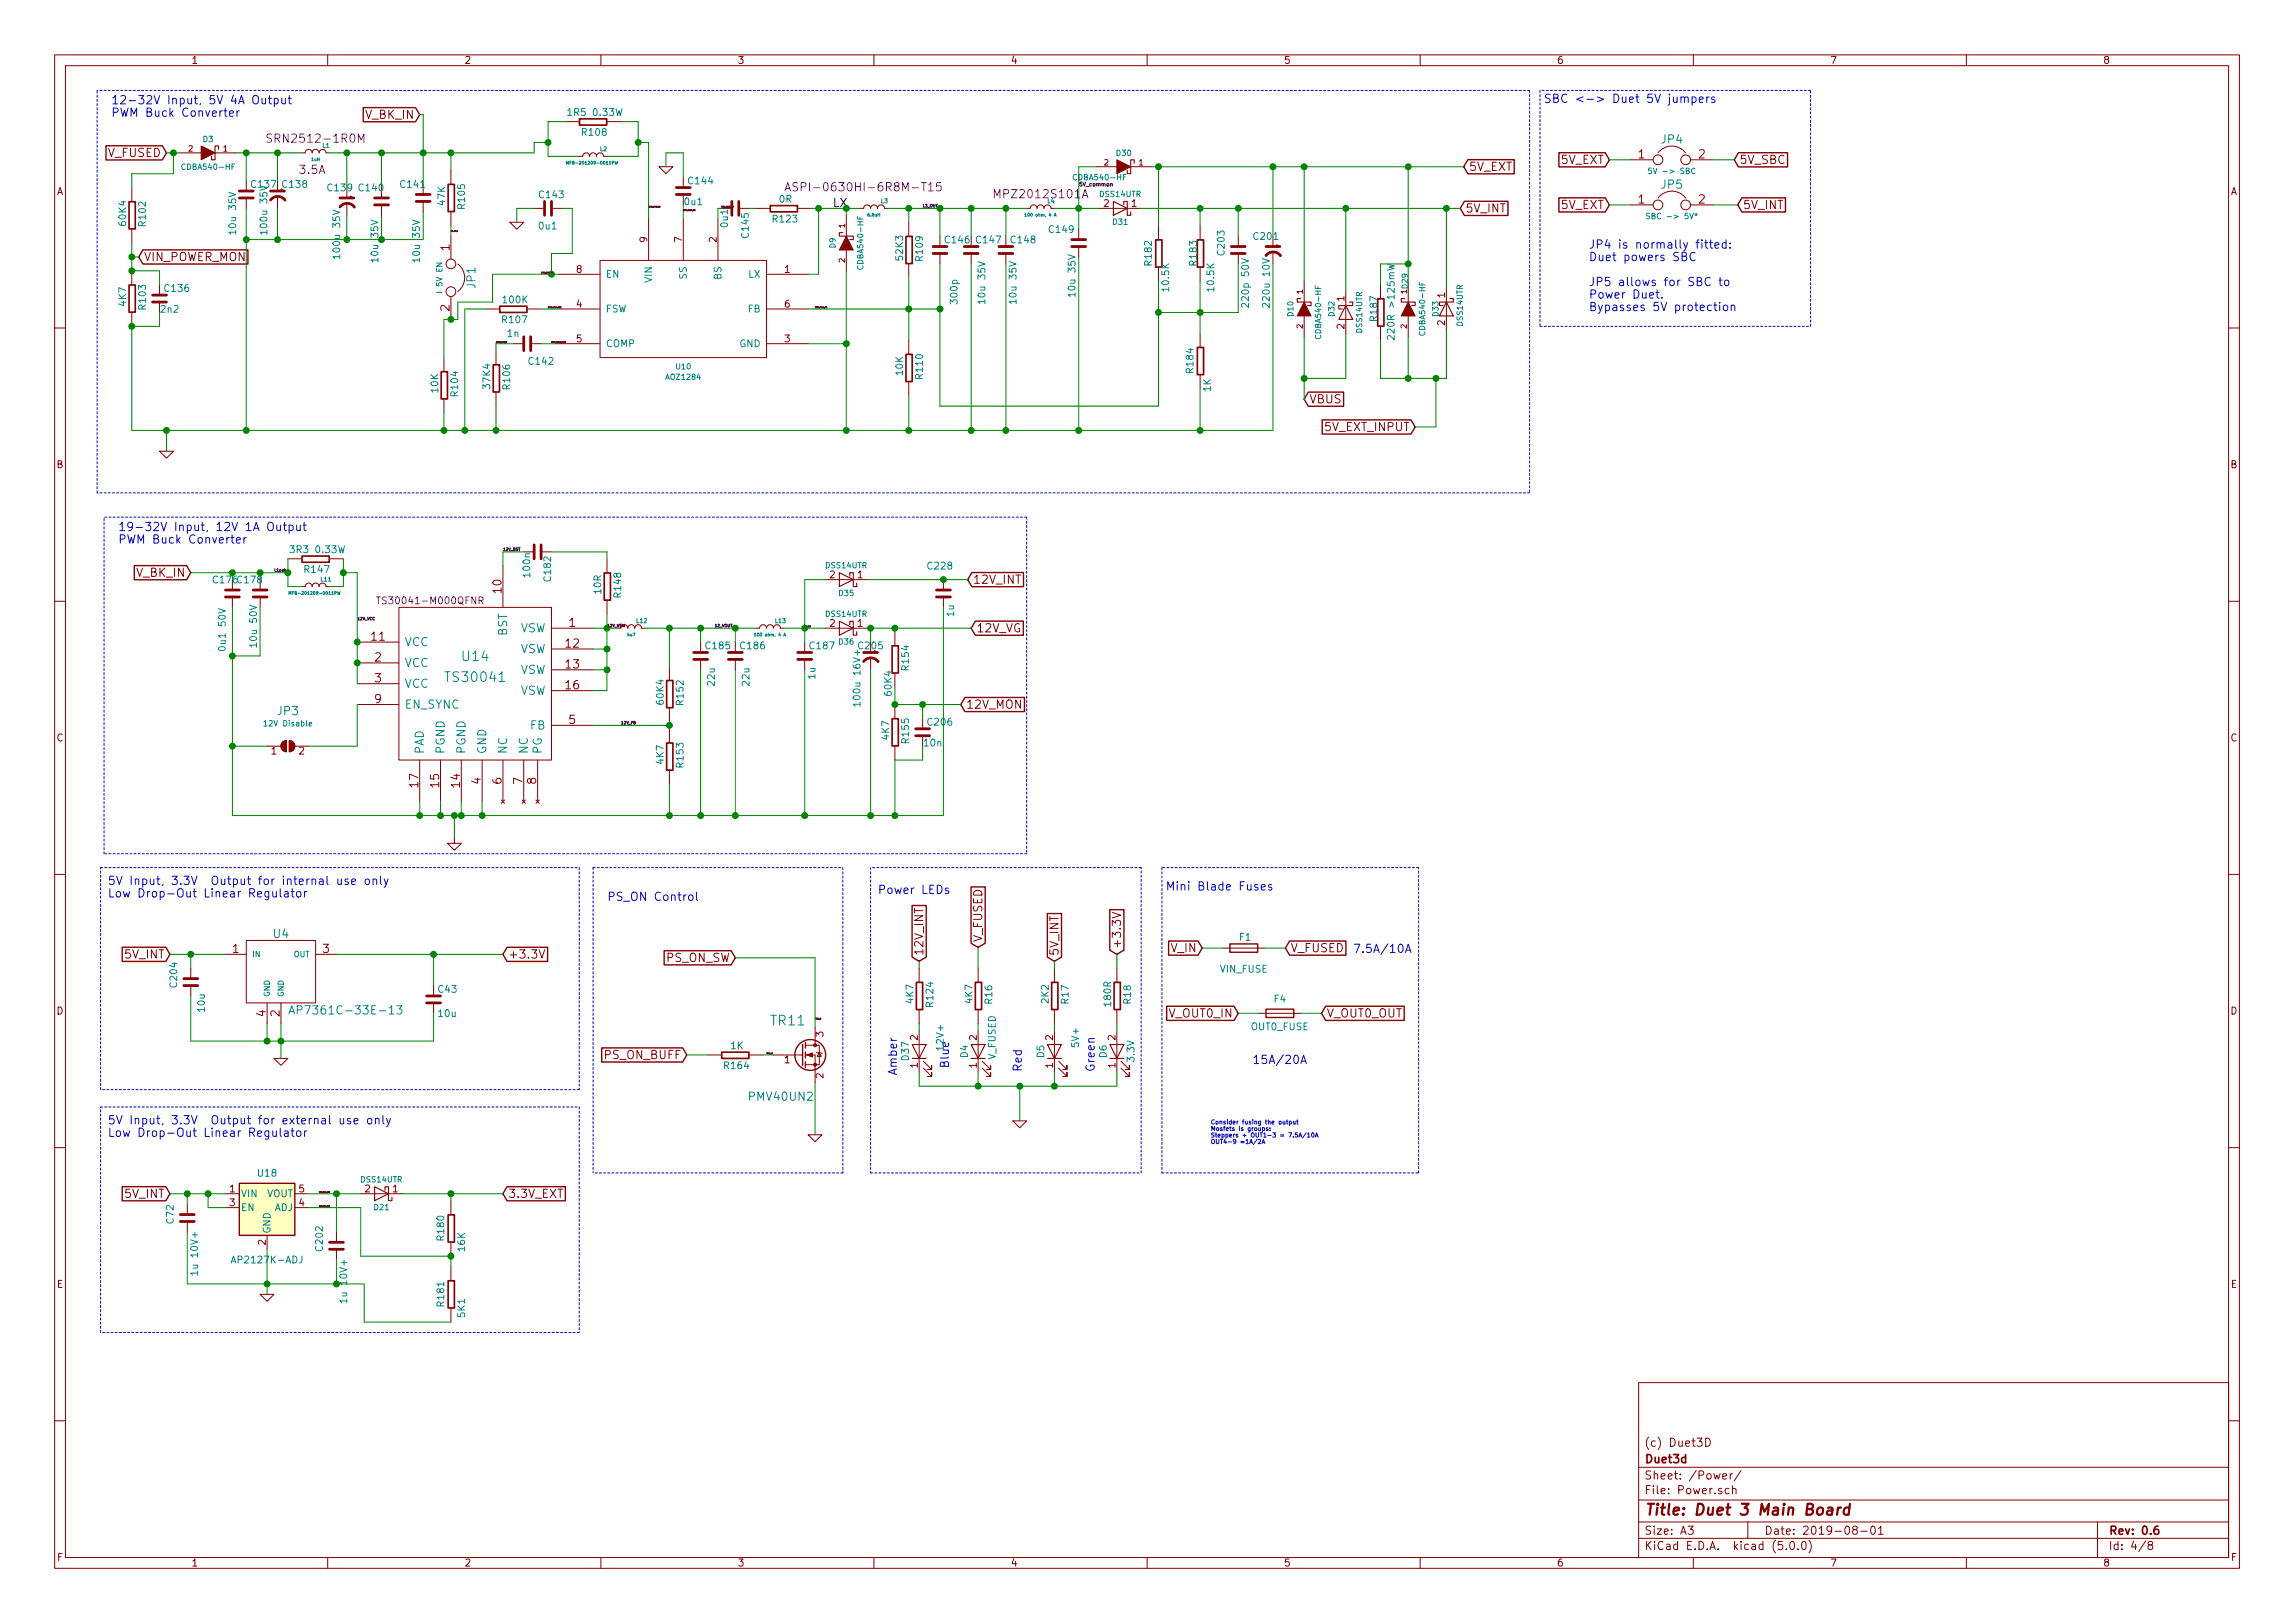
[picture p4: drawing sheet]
<svg xmlns="http://www.w3.org/2000/svg" width="420mm" height="297mm" viewBox="0 0 420 297" stroke-linecap="round" stroke-linejoin="round" font-family="sans-serif">
<defs><g id="words">
<text font-size="2.8" fill="#840000" x="301" y="277.3">Title: Duet 3 Main Board</text>
<g font-size="2.5" fill="#008484">
<text x="82" y="124.8">TS30041</text>
<text x="84.7" y="121">U14</text>
<text x="141.2" y="187.7">TR11</text>
</g>
<g font-size="2.1" fill="#0000c2">
<text x="20.3" y="19.1">12-32V Input, 5V 4A Output</text>
<text x="20.3" y="21.4">PWM Buck Converter</text>
<text x="282.6" y="18.8">SBC &lt;-&gt; Duet 5V jumpers</text>
<text x="290.8" y="45.5">JP4 is normally fitted:</text>
<text x="290.8" y="47.8">Duet powers SBC</text>
<text x="290.8" y="52.4">JP5 allows for SBC to</text>
<text x="290.8" y="54.6">Power Duet.</text>
<text x="290.8" y="56.9">Bypasses 5V protection</text>
<text x="21.6" y="97.2">19-32V Input, 12V 1A Output</text>
<text x="21.6" y="99.5">PWM Buck Converter</text>
<text x="19.7" y="162">5V Input, 3.3V Output for internal use only</text>
<text x="19.7" y="164.2">Low Drop-Out Linear Regulator</text>
<text x="111.1" y="164.9">PS_ON Control</text>
<text x="160.7" y="163.6">Power LEDs</text>
<text x="213.4" y="163">Mini Blade Fuses</text>
<text x="247.6" y="174.4">7.5A/10A</text>
<text x="164.2" y="196.9" transform="rotate(-90 164.2 196.9)">Amber</text>
<text x="173.7" y="195.6" transform="rotate(-90 173.7 195.6)">Blue</text>
<text x="187.1" y="196.3" transform="rotate(-90 187.1 196.3)">Red</text>
<text x="200.4" y="196.3" transform="rotate(-90 200.4 196.3)">Green</text>
<text x="229.2" y="194.7">15A/20A</text>
<text x="19.7" y="205.8">5V Input, 3.3V Output for external use only</text>
<text x="19.7" y="208.1">Low Drop-Out Linear Regulator</text>
</g>
<g font-size="2.1" fill="#840000">
<text x="67" y="21.8">V_BK_IN</text>
<text x="19.8" y="28.7">V_FUSED</text>
<text x="299.9" y="29">1</text>
<text x="311" y="29">2</text>
<text x="268.9" y="31.3">5V_EXT</text>
<text x="285.8" y="30">5V_EXT</text>
<text x="318.4" y="30">5V_SBC</text>
<text x="268.2" y="38.9">5V_INT</text>
<text x="285.8" y="38.3">5V_EXT</text>
<text x="299.9" y="37.2">1</text>
<text x="311" y="37.2">2</text>
<text x="319" y="38.3">5V_INT</text>
<text x="26.3" y="47.8">VIN_POWER_MON</text>
<text x="82.3" y="45.9" transform="rotate(-90 82.3 45.9)">1</text>
<text x="82.3" y="56.9" transform="rotate(-90 82.3 56.9)">2</text>
<text x="239.7" y="73.8">VBUS</text>
<text x="242.7" y="78.9">5V_EXT_INPUT</text>
<text x="25" y="105.6">V_BK_IN</text>
<text x="178.1" y="106.8">12V_INT</text>
<text x="91.8" y="108.5" transform="rotate(-90 91.8 108.5)">10</text>
<text x="68" y="117.3">11</text>
<text x="103.6" y="118.5">12</text>
<text x="104.2" y="114.7">1</text>
<text x="178.7" y="115.7">12V_VG</text>
<text x="68.6" y="121.1">2</text>
<text x="68.6" y="124.9">3</text>
<text x="103.6" y="122.3">13</text>
<text x="68.6" y="128.7">9</text>
<text x="103.6" y="126.1">16</text>
<text x="176.8" y="129.7">12V_MON</text>
<text x="104.2" y="132.5">5</text>
<text x="88" y="143.5" transform="rotate(-90 88 143.5)">4</text>
<text x="91.8" y="143.5" transform="rotate(-90 91.8 143.5)">6</text>
<text x="95.6" y="143.5" transform="rotate(-90 95.6 143.5)">7</text>
<text x="98.2" y="143.5" transform="rotate(-90 98.2 143.5)">8</text>
<text x="76.6" y="144.1" transform="rotate(-90 76.6 144.1)">17</text>
<text x="80.4" y="144.1" transform="rotate(-90 80.4 144.1)">15</text>
<text x="84.2" y="144.1" transform="rotate(-90 84.2 144.1)">14</text>
<text x="179.8" y="172.5" transform="rotate(-90 179.8 172.5)">V_FUSED</text>
<text x="205.2" y="173.7" transform="rotate(-90 205.2 173.7)">+3.3V</text>
<text x="23" y="175.4">5V_INT</text>
<text x="42.6" y="174.4">1</text>
<text x="59.1" y="174.4">3</text>
<text x="93" y="175.4">+3.3V</text>
<text x="121.9" y="176.1">PS_ON_SW</text>
<text x="169" y="175" transform="rotate(-90 169 175)">12V_INT</text>
<text x="193.8" y="175" transform="rotate(-90 193.8 175)">5V_INT</text>
<text x="214.5" y="174.3">V_IN</text>
<text x="236.2" y="174.3">V_FUSED</text>
<text x="48.6" y="186" transform="rotate(-90 48.6 186)">4</text>
<text x="51.2" y="186" transform="rotate(-90 51.2 186)">2</text>
<text x="214.2" y="186.2">V_OUT0_IN</text>
<text x="242.8" y="186.2">V_OUT0_OUT</text>
<text x="110.8" y="193.8">PS_ON_BUFF</text>
<text x="23" y="219.2">5V_INT</text>
<text x="93" y="219.2">3.3V_EXT</text>
<text x="301" y="267.8">Duet3d</text>
<text x="301" y="264.8">(c) Duet3D</text>
<text x="301" y="273.5">File: Power.sch</text>
<text x="301" y="270.8">Sheet: /Power/</text>
<text x="301" y="280.9">Size: A3</text>
<text x="323" y="280.9">Date: 2019-08-01</text>
<text x="386" y="280.9">Rev: 0.6</text>
<text x="301" y="283.7">KiCad E.D.A. kicad (5.0.0)</text>
<text x="386" y="283.7">Id: 4/8</text>
</g>
<g font-size="2.1" fill="#840084">
<text x="50" y="26.1">SRN2512-1R0M</text>
<text x="54.9" y="31.8">3.5A</text>
<text x="146.5" y="35">ASPI-0630HI-6R8M-T15</text>
<text x="182.7" y="36.3">MPZ2012S101A</text>
</g>
<g font-size="2.1" fill="#008484">
<text x="304.2" y="26.3">JP4</text>
<text x="304.2" y="34.5">JP5</text>
<text x="87" y="52.7" transform="rotate(-90 87 52.7)">JP1</text>
<text x="74" y="118.3">VCC</text>
<text x="92.8" y="116.4" transform="rotate(-90 92.8 116.4)">BST</text>
<text x="95.1" y="115.7">VSW</text>
<text x="95.1" y="119.5">VSW</text>
<text x="74" y="122.1">VCC</text>
<text x="74" y="125.9">VCC</text>
<text x="95.1" y="123.4">VSW</text>
<text x="50.8" y="130.9">JP3</text>
<text x="74" y="129.7">EN_SYNC</text>
<text x="95.1" y="127.2">VSW</text>
<text x="97.1" y="133.5">FB</text>
<text x="77.6" y="138.1" transform="rotate(-90 77.6 138.1)">PAD</text>
<text x="81.4" y="138.1" transform="rotate(-90 81.4 138.1)">PGND</text>
<text x="85.2" y="138.1" transform="rotate(-90 85.2 138.1)">PGND</text>
<text x="89" y="138.1" transform="rotate(-90 89 138.1)">GND</text>
<text x="92.8" y="138.1" transform="rotate(-90 92.8 138.1)">NC</text>
<text x="96.6" y="138.1" transform="rotate(-90 96.6 138.1)">NC</text>
<text x="99.2" y="138.1" transform="rotate(-90 99.2 138.1)">PG</text>
<text x="50.1" y="171.7">U4</text>
<text x="55" y="185.7">AP7361C-33E-13</text>
<text x="137.4" y="201.5">PMV40UN2</text>
</g>
<text font-size="2.1" x="152.4" y="37.9">LX</text>
<g font-size="1.8" fill="#840000">
<text x="35" y="11.7">1</text>
<text x="85" y="11.7">2</text>
<text x="135" y="11.7">3</text>
<text x="185" y="11.7">4</text>
<text x="235" y="11.7">5</text>
<text x="285" y="11.7">6</text>
<text x="335" y="11.7">7</text>
<text x="385" y="11.7">8</text>
<text x="10.4" y="35.7">A</text>
<text x="408.4" y="35.7">A</text>
<text x="202.1" y="37.9">2</text>
<text x="207.2" y="37.9">1</text>
<text x="118.5" y="44.3" transform="rotate(-90 118.5 44.3)">9</text>
<text x="124.8" y="44.3" transform="rotate(-90 124.8 44.3)">7</text>
<text x="131.2" y="44.3" transform="rotate(-90 131.2 44.3)">2</text>
<text x="105.6" y="49.9">8</text>
<text x="143.7" y="49.9">1</text>
<text x="105.6" y="56.3">4</text>
<text x="143.7" y="56.3">6</text>
<text x="246.1" y="55.1" transform="rotate(-90 246.1 55.1)">1</text>
<text x="264.5" y="59.6" transform="rotate(-90 264.5 59.6)">2</text>
<text x="264.5" y="54.5" transform="rotate(-90 264.5 54.5)">1</text>
<text x="105.6" y="62.6">5</text>
<text x="143.7" y="62.6">3</text>
<text x="246.1" y="60.2" transform="rotate(-90 246.1 60.2)">2</text>
<text x="10.4" y="85.7">B</text>
<text x="408.4" y="85.7">B</text>
<text x="151.9" y="105.8">2</text>
<text x="157" y="105.8">1</text>
<text x="151.9" y="114.7">2</text>
<text x="157" y="114.7">1</text>
<text x="10.4" y="135.7">C</text>
<text x="408.4" y="135.7">C</text>
<text x="49.7" y="138.1">1</text>
<text x="54.8" y="138.1">2</text>
<text x="10.4" y="185.7">D</text>
<text x="408.4" y="185.7">D</text>
<text x="150.7" y="189.7" transform="rotate(-90 150.7 189.7)">3</text>
<text x="168" y="190.4" transform="rotate(-90 168 190.4)">2</text>
<text x="178.8" y="190.4" transform="rotate(-90 178.8 190.4)">2</text>
<text x="192.8" y="190.4" transform="rotate(-90 192.8 190.4)">2</text>
<text x="204.2" y="190.4" transform="rotate(-90 204.2 190.4)">2</text>
<text x="143.7" y="194.6">1</text>
<text x="150.7" y="197.4" transform="rotate(-90 150.7 197.4)">2</text>
<text x="168" y="195.5" transform="rotate(-90 168 195.5)">1</text>
<text x="178.8" y="195.5" transform="rotate(-90 178.8 195.5)">1</text>
<text x="192.8" y="195.5" transform="rotate(-90 192.8 195.5)">1</text>
<text x="204.2" y="195.5" transform="rotate(-90 204.2 195.5)">1</text>
<text x="42.1" y="218.2">1</text>
<text x="42.1" y="220.8">3</text>
<text x="54.8" y="220.8">4</text>
<text x="54.8" y="218.2">5</text>
<text x="66.8" y="218.2">2</text>
<text x="71.9" y="218.2">1</text>
<text x="48.6" y="227.8" transform="rotate(-90 48.6 227.8)">2</text>
<text x="10.4" y="235.7">E</text>
<text x="408.4" y="235.7">E</text>
<text x="10.5" y="285.7">F</text>
<text x="35" y="286.7">1</text>
<text x="85" y="286.7">2</text>
<text x="135" y="286.7">3</text>
<text x="185" y="286.7">4</text>
<text x="235" y="286.7">5</text>
<text x="285" y="286.7">6</text>
<text x="335" y="286.7">7</text>
<text x="385" y="286.7">8</text>
<text x="408.5" y="285.7">F</text>
</g>
<g font-size="1.8" fill="#008484">
<text x="104.5" y="21.2">1R5 0.33W</text>
<text x="106.7" y="24.9">R108</text>
<text x="46.1" y="34.4">C137</text>
<text x="51.8" y="34.4">C138</text>
<text x="60.1" y="35">C139</text>
<text x="65.8" y="35">C140</text>
<text x="73.4" y="34.4">C141</text>
<text x="126.1" y="33.7">C144</text>
<text x="23.1" y="41.2" transform="rotate(-90 23.1 41.2)">60K4</text>
<text x="26.7" y="41.3" transform="rotate(-90 26.7 41.3)">R102</text>
<text x="81.5" y="37.5" transform="rotate(-90 81.5 37.5)">47K</text>
<text x="85.1" y="38.1" transform="rotate(-90 85.1 38.1)">R105</text>
<text x="98.8" y="42">0u1</text>
<text x="98.8" y="36.3">C143</text>
<text x="125.4" y="37.6">0u1</text>
<text x="133.3" y="41.5" transform="rotate(-90 133.3 41.5)">0u1</text>
<text x="141.6" y="40.7">R123</text>
<text x="142.7" y="37.1">0R</text>
<text x="43.2" y="42.4" transform="rotate(-90 43.2 42.4)">10u 35V</text>
<text x="48.9" y="42.4" transform="rotate(-90 48.9 42.4)">100u 35V</text>
<text x="62.3" y="46.8" transform="rotate(-90 62.3 46.8)">100u 35V</text>
<text x="69.3" y="47.5" transform="rotate(-90 69.3 47.5)">10u 35V</text>
<text x="76.9" y="47.5" transform="rotate(-90 76.9 47.5)">10u 35V</text>
<text x="137.1" y="43.4" transform="rotate(-90 137.1 43.4)">C145</text>
<text x="165.3" y="47.5" transform="rotate(-90 165.3 47.5)">52K3</text>
<text x="169" y="47.6" transform="rotate(-90 169 47.6)">R109</text>
<text x="173.1" y="44.5">C146</text>
<text x="178.8" y="44.5">C147</text>
<text x="185.2" y="44.5">C148</text>
<text x="192.2" y="42.6">C149</text>
<text x="224.2" y="46.6" transform="rotate(-90 224.2 46.6)">C203</text>
<text x="229.6" y="43.9">C201</text>
<text x="30.3" y="53.4">C136</text>
<text x="110.9" y="50.8">EN</text>
<text x="119.4" y="51.6" transform="rotate(-90 119.4 51.6)">VIN</text>
<text x="125.7" y="51" transform="rotate(-90 125.7 51)">SS</text>
<text x="132.1" y="51.1" transform="rotate(-90 132.1 51.1)">BS</text>
<text x="137.1" y="50.8">LX</text>
<text x="196.9" y="53.9" transform="rotate(-90 196.9 53.9)">10u 35V</text>
<text x="210.9" y="48.5" transform="rotate(-90 210.9 48.5)">R182</text>
<text x="214" y="53.2" transform="rotate(-90 214 53.2)">10.5K</text>
<text x="219.1" y="48.5" transform="rotate(-90 219.1 48.5)">R183</text>
<text x="222.3" y="53.2" transform="rotate(-90 222.3 53.2)">10.5K</text>
<text x="23.1" y="55.9" transform="rotate(-90 23.1 55.9)">4K7</text>
<text x="26.7" y="56.5" transform="rotate(-90 26.7 56.5)">R103</text>
<text x="29.5" y="57.2">2n2</text>
<text x="92.1" y="59.1">R107</text>
<text x="92.2" y="55.5">100K</text>
<text x="110.9" y="57.2">FSW</text>
<text x="137" y="57.2">FB</text>
<text x="175.3" y="55.5" transform="rotate(-90 175.3 55.5)">300p</text>
<text x="180.4" y="55.1" transform="rotate(-90 180.4 55.1)">10u 35V</text>
<text x="186.1" y="55.1" transform="rotate(-90 186.1 55.1)">10u 35V</text>
<text x="228.7" y="55.7" transform="rotate(-90 228.7 55.7)">220p 50V</text>
<text x="232.5" y="55.7" transform="rotate(-90 232.5 55.7)">220u 10V</text>
<text x="252.1" y="58.6" transform="rotate(-90 252.1 58.6)">R187</text>
<text x="92.9" y="61.7">1n</text>
<text x="110.9" y="63.5">COMP</text>
<text x="135.4" y="63.5">GND</text>
<text x="255.3" y="61.3" transform="rotate(-90 255.3 61.3)">220R &gt;125mW</text>
<text x="80.2" y="71.8" transform="rotate(-90 80.2 71.8)">10K</text>
<text x="89.8" y="71" transform="rotate(-90 89.8 71)">37K4</text>
<text x="93.4" y="71.1" transform="rotate(-90 93.4 71.1)">R106</text>
<text x="96.9" y="66.8">C142</text>
<text x="165.3" y="68.6" transform="rotate(-90 165.3 68.6)">10K</text>
<text x="169" y="69.2" transform="rotate(-90 169 69.2)">R110</text>
<text x="218.5" y="68.2" transform="rotate(-90 218.5 68.2)">R184</text>
<text x="221.7" y="71.6" transform="rotate(-90 221.7 71.6)">1K</text>
<text x="83.9" y="72.4" transform="rotate(-90 83.9 72.4)">R104</text>
<text x="53.7" y="101.2">3R3 0.33W</text>
<text x="39.1" y="106.8">C176C178</text>
<text x="55.9" y="104.9">R147</text>
<text x="97.1" y="105.5" transform="rotate(-90 97.1 105.5)">100n</text>
<text x="100.9" y="106.3" transform="rotate(-90 100.9 106.3)">C182</text>
<text x="170" y="104.2">C228</text>
<text x="110.1" y="108.6" transform="rotate(-90 110.1 108.6)">10R</text>
<text x="113.7" y="109.2" transform="rotate(-90 113.7 109.2)">R148</text>
<text x="174.7" y="112.8" transform="rotate(-90 174.7 112.8)">1u</text>
<text x="41.3" y="118.6" transform="rotate(-90 41.3 118.6)">0u1 50V</text>
<text x="47" y="118" transform="rotate(-90 47 118)">10u 50V</text>
<text x="129.3" y="118.8">C185</text>
<text x="135.7" y="118.8">C186</text>
<text x="148.4" y="118.8">C187</text>
<text x="157.3" y="118.8">C205</text>
<text x="130.9" y="125.4" transform="rotate(-90 130.9 125.4)">22u</text>
<text x="137.2" y="125.4" transform="rotate(-90 137.2 125.4)">22u</text>
<text x="149.3" y="124.2" transform="rotate(-90 149.3 124.2)">1u</text>
<text x="166.4" y="122.6" transform="rotate(-90 166.4 122.6)">R154</text>
<text x="121.5" y="128.8" transform="rotate(-90 121.5 128.8)">60K4</text>
<text x="125.1" y="128.9" transform="rotate(-90 125.1 128.9)">R152</text>
<text x="157.5" y="128.4" transform="rotate(-90 157.5 128.4)">100u 16V+</text>
<text x="163.2" y="127.2" transform="rotate(-90 163.2 127.2)">60K4</text>
<text x="162.8" y="135.3" transform="rotate(-90 162.8 135.3)">4K7</text>
<text x="166.4" y="135.9" transform="rotate(-90 166.4 135.9)">R155</text>
<text x="169.2" y="136.6">10n</text>
<text x="170" y="132.8">C206</text>
<text x="121.5" y="139.8" transform="rotate(-90 121.5 139.8)">4K7</text>
<text x="125.1" y="140.3" transform="rotate(-90 125.1 140.3)">R153</text>
<text x="226.9" y="172.2">F1</text>
<text x="223.4" y="178">VIN_FUSE</text>
<text x="32.4" y="180.6" transform="rotate(-90 32.4 180.6)">C204</text>
<text x="37.5" y="185.1" transform="rotate(-90 37.5 185.1)">10u</text>
<text x="80.3" y="181.7">C43</text>
<text x="167.2" y="183.6" transform="rotate(-90 167.2 183.6)">4K7</text>
<text x="170.9" y="184.2" transform="rotate(-90 170.9 184.2)">R124</text>
<text x="178" y="183.6" transform="rotate(-90 178 183.6)">4K7</text>
<text x="181.7" y="183.7" transform="rotate(-90 181.7 183.7)">R16</text>
<text x="192" y="183.6" transform="rotate(-90 192 183.6)">2K2</text>
<text x="195.6" y="183.7" transform="rotate(-90 195.6 183.7)">R17</text>
<text x="203.4" y="184.1" transform="rotate(-90 203.4 184.1)">180R</text>
<text x="207.1" y="183.7" transform="rotate(-90 207.1 183.7)">R18</text>
<text x="233.3" y="183.5">F4</text>
<text x="80.3" y="186.1">10u</text>
<text x="172.8" y="192" transform="rotate(-90 172.8 192)">12V+</text>
<text x="197.5" y="191.5" transform="rotate(-90 197.5 191.5)">5V+</text>
<text x="229.1" y="188.6">OUT0_FUSE</text>
<text x="132.7" y="195.7">R164</text>
<text x="133.8" y="192">1K</text>
<text x="166.4" y="194" transform="rotate(-90 166.4 194)">D37</text>
<text x="177.2" y="193.6" transform="rotate(-90 177.2 193.6)">D4</text>
<text x="182.3" y="193.9" transform="rotate(-90 182.3 193.9)">V_FUSED</text>
<text x="191.2" y="193.6" transform="rotate(-90 191.2 193.6)">D5</text>
<text x="202.6" y="193.6" transform="rotate(-90 202.6 193.6)">D6</text>
<text x="207.7" y="194.2" transform="rotate(-90 207.7 194.2)">3.3V</text>
<text x="47.3" y="215.4">U18</text>
<text x="44.1" y="219.1">VIN</text>
<text x="44.1" y="221.7">EN</text>
<text x="48.8" y="219.1">VOUT</text>
<text x="50.2" y="221.7">ADJ</text>
<text x="31.8" y="223.9" transform="rotate(-90 31.8 223.9)">C72</text>
<text x="49.5" y="225.8" transform="rotate(-90 49.5 225.8)">GND</text>
<text x="81.3" y="226.9" transform="rotate(-90 81.3 226.9)">R180</text>
<text x="36.2" y="232.8" transform="rotate(-90 36.2 232.8)">1u 10V+</text>
<text x="43" y="231.2">AP2127K-ADJ</text>
<text x="59.1" y="228.8" transform="rotate(-90 59.1 228.8)">C202</text>
<text x="85.1" y="229" transform="rotate(-90 85.1 229)">16K</text>
<text x="63.6" y="237.9" transform="rotate(-90 63.6 237.9)">1u 10V+</text>
<text x="81.3" y="239" transform="rotate(-90 81.3 239)">R181</text>
<text x="85.1" y="241" transform="rotate(-90 85.1 241)">5K1</text>
</g>
<text font-size="1.8" fill="#840084" x="70.2" y="110.6">TS30041-M000QFNR</text>
<g font-size="1.4" fill="#840000">
<text x="34.5" y="27.7">2</text>
<text x="40.9" y="27.7">1</text>
<text x="202.2" y="30.3">2</text>
<text x="208.5" y="30.3">1</text>
<text x="154.7" y="41.7" transform="rotate(-90 154.7 41.7)">1</text>
<text x="154.7" y="48" transform="rotate(-90 154.7 48)">2</text>
<text x="238.5" y="53.8" transform="rotate(-90 238.5 53.8)">1</text>
<text x="238.5" y="60.1" transform="rotate(-90 238.5 60.1)">2</text>
<text x="257.6" y="60.1" transform="rotate(-90 257.6 60.1)">2</text>
</g>
<g font-size="1.4" fill="#008484">
<text x="37.2" y="26">D3</text>
<text x="204.4" y="28.5">D30</text>
<text x="33.7" y="31.1">CDBA540-HF</text>
<text x="196.9" y="33">CDBA540-HF</text>
<text x="302.7" y="31.8">5V -&gt; SBC</text>
<text x="201.4" y="36.1">DSS14UTR</text>
<text x="203.8" y="41.1">D31</text>
<text x="302.4" y="40.1">SBC -&gt; 5V*</text>
<text x="153" y="45.4" transform="rotate(-90 153 45.4)">D9</text>
<text x="81" y="53.3" transform="rotate(-90 81 53.3)">I 5V EN</text>
<text x="158" y="48.9" transform="rotate(-90 158 48.9)">CDBA540-HF</text>
<text x="257.6" y="53.8" transform="rotate(-90 257.6 53.8)">1D29</text>
<text x="236.8" y="57.8" transform="rotate(-90 236.8 57.8)">D10</text>
<text x="244.3" y="57.8" transform="rotate(-90 244.3 57.8)">D32</text>
<text x="263.3" y="57.8" transform="rotate(-90 263.3 57.8)">D33</text>
<text x="267.8" y="59.6" transform="rotate(-90 267.8 59.6)">DSS14UTR</text>
<text x="241.9" y="61.6" transform="rotate(-90 241.9 61.6)">CDBA540-HF</text>
<text x="249.4" y="60.9" transform="rotate(-90 249.4 60.9)">DSS14UTR</text>
<text x="260.9" y="60.9" transform="rotate(-90 260.9 60.9)">CDBA540-HF</text>
<text x="122.1" y="69.5">AOZ1284</text>
<text x="123.8" y="67.6">U10</text>
<text x="151.2" y="104">DSS14UTR</text>
<text x="151.2" y="112.9">DSS14UTR</text>
<text x="153.6" y="109.1">D35</text>
<text x="153.6" y="118">D36</text>
<text x="48.7" y="132.9">12V Disable</text>
<text x="46.1" y="175.2">IN</text>
<text x="53.8" y="175.2">OUT</text>
<text x="49.4" y="182.5" transform="rotate(-90 49.4 182.5)">GND</text>
<text x="51.9" y="182.5" transform="rotate(-90 51.9 182.5)">GND</text>
<text x="66.1" y="216.4">DSS14UTR</text>
<text x="68.6" y="221.5">D21</text>
</g>
<g font-size="1.1" fill="#008484">
<text x="59.1" y="27">L1</text>
<text x="109.9" y="27.7">L2</text>
<text x="161.3" y="37.2">L3</text>
<text x="191.8" y="37.2">L4</text>
<text x="58.8" y="106.4">L11</text>
<text x="116.6" y="114">L12</text>
<text x="142" y="114">L13</text>
</g>
<g font-size="1.1" fill="#0000c2">
<text x="221.6" y="205.8">Consider fusing the output</text>
<text x="221.6" y="207">Mosfets is groups:</text>
<text x="221.6" y="208.2">Steppers + OUT1-3 = 7.5A/10A</text>
<text x="221.6" y="209.4">OUT4-9 =1A/2A</text>
</g>
<text font-size="1" x="197.5" y="34.1">5V_common</text>
<g font-size=".8" fill="#008484">
<text x="57" y="29.5">1uH</text>
<text x="104.6" y="30.1">MFB-201209-0011PW</text>
<text x="159" y="39.6">6.8uH</text>
<text x="188.1" y="39.6">100 ohm, 4 A</text>
<text x="53.8" y="108.9">MFB-201209-0011PW</text>
<text x="114.9" y="116.5">4u7</text>
<text x="138.6" y="116.5">100 ohm, 4 A</text>
</g>
<g font-size=".7" fill="#840000">
<text x="51.4" y="35">+</text>
<text x="64.1" y="36.3">+</text>
<text x="233.6" y="45.1">+</text>
<text x="159.9" y="119.4">+</text>
</g>
<g font-size=".7">
<text x="168.9" y="37.9">L3_OUT</text>
<text x="92.1" y="100.8">12V_BST</text>
<text x="50.2" y="104.6">L1out</text>
<text x="65.4" y="113.5">12V_VCC</text>
<text x="111.1" y="114.8">12V_VSW</text>
<text x="130.8" y="114.8">12_VOUT</text>
<text x="113.7" y="132.5">12V_FB</text>
</g>
<g font-size=".3">
<text x="118.7" y="38">5VIN_BUCK_IN</text>
<text x="125.1" y="38.6">5VIN_BUCK_SS</text>
<text x="132.1" y="38">5VIN_BUCK_BS</text>
<text x="82.5" y="42.4">EN_JP_1</text>
<text x="99.1" y="50">5VIN_BUCK_EN</text>
<text x="100.3" y="56.4">5VIN_BUCK_FSW</text>
<text x="149.2" y="56.4">5VIN_BUCK_FB</text>
<text x="90.8" y="62.7">COMP_CAP_R</text>
<text x="101" y="62.7">5VIN_BUCK_COMP</text>
<text x="147.3" y="114.8">L9_OUT</text>
<text x="149.2" y="186.5">TR11_D</text>
<text x="140.3" y="192.9">TR11_G</text>
<text x="58.4" y="218.3">3V3_EXT_OUT</text>
<text x="58.4" y="220.8">3V3_EXT_ADJ</text>
</g>
</g></defs>
<g fill="none" stroke="#840000" stroke-width=".18">
<path d="M10 10h400v277h-400zM12 12h396v273.1h-396zM60 10v2M110 10v2M160 10v2M210 10v2M260 10v2M310 10v2M360 10v2M24.1 34.3v2.6M33 28h3.8M39.4 28h3.8"/>
<path d="M45.1 33.1v1.9M45.1 36.2v1.9M50.8 36.2v1.9M55.2 28h.7a.63 .63 0 0 1 .6-.7 .63 .63 0 0 1 .6 .7 .63 .63 0 0 1 .7-.7 .63 .63 0 0 1 .6 .7 .63 .63 0 0 1 .7-.7 .63 .63 0 0 1 .6 .7h.6M63.5 34.3v1.9M63.5 37.5v1.9M69.8 34.3v1.9M69.8 37.5v1.9M77.5 33.7v1.9M77.5 36.9v1.9M82.5 31.2v2.5M82.5 38.8v2.5"/>
<path d="M97.8 38.1h1.9M101 38.1h1.9M103.5 22.3h2.5M106 28.6h.7a.63 .63 0 0 1 .6-.6 .63 .63 0 0 1 .6 .6 .63 .63 0 0 1 .7-.6 .63 .63 0 0 1 .6 .6 .63 .63 0 0 1 .7-.6 .63 .63 0 0 1 .6 .6h.6M111.1 22.3h2.6M120.6 30.5h2.6l-1.3 1.3zM125.1 32.4v1.9M125.1 35.6v1.9M132.1 38.1h1.9M135.3 38.1h1.9M138.4 38.1h2.6M146 38.1h2.6"/>
<path d="M154.9 39.4v3.8M157.5 38.1h.6a.63 .63 0 0 1 .6-.6 .63 .63 0 0 1 .7 .6 .63 .63 0 0 1 .6-.6 .63 .63 0 0 1 .7 .6 .63 .63 0 0 1 .6-.6 .63 .63 0 0 1 .6 .6h.7M188 38.1h.6a.63 .63 0 0 1 .6-.6 .63 .63 0 0 1 .7 .6 .63 .63 0 0 1 .6-.6 .63 .63 0 0 1 .6 .6 .63 .63 0 0 1 .7-.6 .63 .63 0 0 1 .6 .6h.6M200.7 30.5h3.8M201.3 38.1h7.6M207 30.5h3.8M298.4 37.5h4.2M298.4 29.2h4.2M303.6 36.2a3.2 3.2 0 0 1 5 0M303.6 28a3.2 3.2 0 0 1 5 0M309.5 37.5h4.2M309.5 29.2h4.2"/>
<path d="M24.1 41.9v2.6M24.1 49.6v2.5M24.1 57.2v2.5M29.2 52.1v1.9M29.2 55.3v1.9M82.5 43.2v4.2M82.5 54.3v4.2M83.8 48.3a3.2 3.2 0 0 1 0 5.1M88.9 56.6h2.5M93.3 40.7h2.6l-1.3 1.2zM96.5 56.6h2.6M102.2 50.2h7.7"/>
<path d="M102.2 56.6h7.7M109.9 47.7h30.4v17.7h-30.4zM118.7 40v7.7M125.1 40v7.7M131.4 40v7.7M140.3 50.2h7.7M140.3 56.6h7.7M154.9 45.8v3.8M166.4 40.7v2.5M166.4 48.3v2.5M172.1 43.2v1.9M172.1 46.4v1.9"/>
<path d="M177.8 46.4v1.9M184.1 43.2v1.9M184.1 46.4v1.9M197.5 41.9v2M197.5 45.1v1.9M212.1 41.3v2.6M212.1 48.9v2.6M219.7 41.3v2.6M219.7 48.9v2.6M226.7 43.2v1.9M226.7 46.4v1.9M233 43.2v1.9"/>
<path d="M233 46.4v1.9M238.8 51.5v3.8M238.8 57.8v3.8M246.4 53.4v7.6M252.7 52.1v2.5M252.7 59.7v2.6M257.8 51.5v3.8M257.8 57.8v3.8M264.8 52.7v7.7M10 60h2M81.3 65.4v2.6M81.3 73.1v2.5"/>
<path d="M90.8 64.2v2.5M90.8 71.8v2.5M94 62.9h1.9M97.2 62.9h1.9M102.2 62.9h7.7M140.3 62.9h7.7M166.4 62.3v2.5M166.4 69.9v2.5M219.7 61v2.5M219.7 68.6v2.6M408 60h2M29.2 82.6h2.5l-1.2 1.3z"/>
<path d="M10 110h2M42.5 106.1v1.9M42.5 109.3v1.9M47.6 106.1v1.9M47.6 109.3v1.9M52.7 102.3h2.5M55.2 107.4h.7a.63 .63 0 0 1 .6-.7 .63 .63 0 0 1 .6 .7 .63 .63 0 0 1 .7-.7 .63 .63 0 0 1 .6 .7 .63 .63 0 0 1 .7-.7 .63 .63 0 0 1 .6 .7h.6M60.3 102.3h2.6M65.4 117.5h7.6M73 111.2h28v27.9h-28zM92.1 103.5v7.7M95.9 101h1.9"/>
<path d="M99.1 101h1.9M101 115h7.6M101 118.8h7.6M111.1 102.3v2.5M111.1 109.9v2.5M113.7 115a.63 .63 0 0 1 .6-.7 .63 .63 0 0 1 .6 .7 .63 .63 0 0 1 .7-.7 .63 .63 0 0 1 .6 .7 .63 .63 0 0 1 .6-.7 .63 .63 0 0 1 .7 .7h.6M128.3 117.5v1.9M134.6 117.5v1.9M138.4 115h.7a.63 .63 0 0 1 .6-.7 .63 .63 0 0 1 .6 .7 .63 .63 0 0 1 .7-.7 .63 .63 0 0 1 .6 .7 .63 .63 0 0 1 .6-.7 .63 .63 0 0 1 .7 .7h.6M147.3 117.5v1.9M151.1 115h7.6M151.1 106.1h7.6"/>
<path d="M163.8 115.6v2.5M172.7 106.1v1.9M172.7 109.3v1.9M408 110h2M48.9 136.6h2.5M51.8 135.8l.7-.3v2.1a1.02 1.02 0 0 1-1-.7 1.02 1.02 0 0 1 .3-1.1zM53 135.5a1.02 1.02 0 0 1 1 1.1 1.02 1.02 0 0 1-1 1zM54 136.6h2.5M65.4 121.3h7.6M65.4 125.1h7.6M65.4 128.9h7.6M76.8 139.1v7.6"/>
<path d="M80.6 139.1v7.6M84.5 139.1v7.6M88.3 139.1v7.6M92.1 139.1v7.6M95.9 139.1v7.6M98.4 139.1v7.6M101 122.6h7.6M101 126.4h7.6M101 132.8h7.6M122.6 122v2.5M122.6 129.6v2.5M122.6 133.4v2.5"/>
<path d="M128.3 120.7v1.9M134.6 120.7v1.9M147.3 120.7v1.9M159.4 120.7v1.9M163.8 128.9v2.6M163.8 136.6v2.5M168.9 131.5v1.9M168.9 134.7v1.9M83.2 153.1v1.2h1.3l-1.3 1.3-1.3-1.3h1.3M91.8 146.4l.6 .6M92.4 146.4l-.6 .6M95.6 146.4l.6 .6"/>
<path d="M96.2 146.4l-.6 .6M98.1 146.4l.6 .6M98.7 146.4l-.6 .6M122.6 141v2.5M10 160h2M34.9 177.2v1.9M41.3 174.7h3.8M45.1 172.1h12.7v11.5h-12.7zM57.8 174.7h3.8M98.7 173.8l.5 1.5 .5-1.5M168.3 177.2v2.5M179.1 177.2v2.5"/>
<path d="M193 177.2v2.5M203.6 167l1.6 .5-1.6 .5M204.5 177.2v2.5M223.9 173.5h7.6M408 160h2M34.9 180.4v1.9M48.9 183.6v3.8M50.2 193.7h2.5l-1.3 1.3zM51.4 183.6v3.8M79.4 180.4v1.9M79.4 183.6v1.9M129.5 193.1h2.6"/>
<path d="M137.2 193.1h2.5M141.6 193.1h5.1M146.7 193.1h.2M147.4 193.1h1.8v5.1M147.4 191.3h1.8M149.2 191.3h.8v3.6h-2.6M149.2 188v3.3M149.5 192.6l.1 .1h.8l.1 .1M150 192.7l.4 .6h-.8zM168.3 184.8v2.6M168.3 188.6v7.7M169 195.5l1.6 1.5v-.7v.7h-.8"/>
<path d="M169 194.2l1.6 1.5v-.7v.7h-.8M179.1 184.8v2.6M179.1 188.6v7.7M179.8 195.5l1.6 1.5v-.7v.7h-.8M179.8 194.2l1.6 1.5v-.7v.7h-.8M193 184.8v2.6M193 188.6v7.7M193.8 195.5l1.5 1.5v-.7v.7h-.7M193.8 194.2l1.5 1.5v-.7v.7h-.7M204.5 184.8v2.6M204.5 188.6v7.7M205.2 195.5l1.6 1.5v-.7v.7h-.8"/>
<path d="M205.2 194.2l1.6 1.5v-.7v.7h-.8M230.5 185.5h7.6M10 210h2M41.3 218.5h2.5M54 218.5h2.5M66 218.5h7.7M82.5 219.7v2.6M148 207.7h2.5l-1.3 1.3zM185.4 205.1h2.6l-1.3 1.3zM408 210h2M34.3 220.4v1.9M34.3 223.6v1.9"/>
<path d="M41.3 221h2.5M47.6 236.9h2.6l-1.3 1.3zM48.9 226.1v2.5M54 221h2.5M61.6 225.5v1.9M61.6 228.6v1.9M82.5 227.4v2.5M82.5 231.8v2.6M82.5 239.4v2.6M300 253h108v32.1h-108zM10 260h2M300 278.5h108"/>
<path d="M300 274.5h108M300 268.5h108M309 279.3h1l-.5 .6 .4 .1v.7l-.2 .1-.7-.1M312.3 263.2a.75 .75 0 0 1 .8 .8 .75 .75 0 0 1-.8 .7zM315.4 270.2l.7-.1v-.3l-.5-.1-.2 .2 .1 .7h.6M316.5 272.5l-.4-.1-.3 .3 .1 .6 .2 .1 .4-.1M316.8 269.7v1M317.2 272.5a.37 .37 0 0 1 .6 .1v.8M317.2 269.7l-.4 .1v.2M317.2 271.9v1.5M318.7 269.1l-1.2 2M320 278.5v3"/>
<path d="M339.5 279.9l-.3-.2v-.2l.3-.2 .4 .1 .1 .2-.1 .3h-.4l-.3 .3v.5l.3 .1 .4-.1 .1-.2v-.3l-.2-.3M342.6 279.5l.4-.2a.94 .94 0 0 1 0 1.5 .82 .82 0 0 1-.4-1.3zM343.9 279.7l.4-.4v1.5M384 278.5v6.6M408 260h2M60 285.1v1.9M110 285.1v1.9M160 285.1v1.9M210 285.1v1.9M260 285.1v1.9M300 281.5h108M310 285.1v1.9"/>
<path d="M327 283.5v.1M327.8 282.3l.2-.2a.86 .86 0 0 1 .2 1.5 .79 .79 0 0 1-.4-1.3zM329.2 283.5v.1M329.9 282.3l.4-.2a.94 .94 0 0 1 0 1.5 .82 .82 0 0 1-.4-1.3zM331.2 281.9a1.71 1.71 0 0 1 0 2.3M340.7 280.2h1.1M343.9 280.8h.9M360 285.1v1.9M392.8 282l-1.3 2M393.5 282.7l-.3-.3 .3-.3h.3l.3 .3-.1 .2-.6 .2-.2 .2 .1 .5 .2 .1h.3l.3-.3v-.3l-.3-.3"/>
<circle cx="303.5" cy="37.5" r=".89"/>
<circle cx="303.5" cy="29.2" r=".89"/>
<circle cx="308.6" cy="29.2" r=".89"/>
<circle cx="308.6" cy="37.5" r=".89"/>
<circle cx="82.5" cy="53.4" r=".89"/>
<circle cx="82.5" cy="48.3" r=".89"/>
</g>
<g fill="none" stroke="#840000" stroke-width=".3">
<path d="M23.6 36.9h1.2v5h-1.2zM82 33.7h1.2v5h-1.2zM106.1 21.8h5v1.1h-5zM141 37.6h5v1.2h-5zM23.6 52.2h1.2v4.9h-1.2zM91.5 56h5v1.2h-5zM165.9 43.3h1.1v4.9h-1.1zM211.6 43.9h1.1v5h-1.1zM219.2 43.9h1.1v5h-1.1zM252.2 54.7h1.2v5h-1.2zM80.8 68h1.1v5h-1.1zM90.3 66.8h1.1v4.9h-1.1z"/>
<path d="M165.9 64.9h1.1v4.9h-1.1zM219.2 63.6h1.1v5h-1.1zM55.3 101.8h5v1.1h-5zM110.6 104.9h1.2v4.9h-1.2zM163.3 118.2h1.2v5h-1.2zM122 124.5h1.2v5h-1.2zM122 136h1.2v5h-1.2zM163.3 131.5h1.2v5h-1.2zM167.8 179.8h1.1v5h-1.1zM178.6 179.8h1.1v5h-1.1zM192.5 179.8h1.2v5h-1.2zM204 179.8h1.1v5h-1.1z"/>
<path d="M132.1 192.6h5v1.1h-5zM82 222.3h1.2v5h-1.2zM82 234.4h1.2v5h-1.2zM395.1 279.3l-.4 .1a.96 .96 0 0 0 0 1.4l.4-.1 .1-.5-.3-.3h-.4l-.1 .3"/>
</g>
<path d="M334.7 276h.7v1.2M335.5 276.4l-.7 .1a.4 .4 0 0 0-.3 .3 .4 .4 0 0 0 .2 .4l.7-.1M336.5 275.9l-.2 1.3M337.1 275.9a.54 .54 0 0 0-.7 .4M338.6 276a.68 .68 0 0 0-1 .3v.7l.2 .2 .6-.1M338.7 275.2l-.3 2" fill="none" stroke="#840000" stroke-width=".41"/>
<g fill="none" stroke="#840000" stroke-width=".25">
<path d="M66.5 19.7h9.6l.7 1.3-.7 1.3h-9.6zM19.4 26.7h10.3l.8 1.3-.8 1.3h-10.3zM268.1 36.8h8v2.6h-8l-.8-1.3zM268.7 29.2h8.5v2.6h-8.5l-.7-1.3zM285.4 28h8.5l.7 1.2-.7 1.3h-8.5zM285.4 36.2h8.5l.7 1.3-.7 1.3h-8.5zM318.3 28h9v2.5h-9l-.8-1.3zM318.9 36.2h8v2.6h-8l-.8-1.3zM26.2 45.7h19.2v2.6h-19.2l-.8-1.3zM239.5 71.8h6.5v2.6h-6.5l-.7-1.3zM242.1 76.8h16.2l.8 1.3-.8 1.3h-16.2zM24.6 103.5h9.6l.7 1.3-.7 1.3h-9.6z"/>
<path d="M177.9 104.8h9.5v2.6h-9.5l-.7-1.3zM178.6 113.7h8.8v2.6h-8.8l-.8-1.3zM176.7 127.6h10.9v2.6h-10.9l-.8-1.3zM22.4 173.4h8l.7 1.3-.7 1.3h-8zM92.8 173.4h7.5v2.6h-7.5l-.7-1.3zM121.6 174h12.3l.7 1.3-.7 1.3h-12.3zM167 165.7h2.6v9.5l-1.3 .7-1.3-.7zM177.8 162.3h2.6v10.3l-1.3 .8-1.3-.8zM191.7 167.2h2.6v8l-1.3 .7-1.3-.7zM203.2 166.5h2.6v7.4l-1.3 .8-1.3-.8zM213.9 172.2h5.4l.8 1.3-.8 1.3h-5.4zM225.2 172.8h5.1v1.5h-5.1z"/>
<path d="M236.1 172.2h10.3v2.6h-10.3l-.8-1.3zM110.2 191.8h14.8l.7 1.3-.7 1.3h-14.8zM146.9 191.2v3.8M147.4 190.8v1M147.4 192.6v1M147.4 194.3v1.1M213.6 184.2h12.3l.8 1.3-.8 1.3h-12.3zM231.8 184.7h5.1v1.5h-5.1zM242.7 184.2h14.4v2.6h-14.4l-.8-1.3zM22.4 217.2h8l.7 1.3-.7 1.3h-8zM43.8 216.6h10.2v9.5h-10.2zM92.8 217.2h10.7v2.6h-10.7l-.7-1.3z"/>
<circle cx="148.3" cy="193.1" r="2.82"/>
</g>
<g fill="none" stroke="#008400" stroke-width=".18">
<path d="M30.5 28h2.5M31.7 28v3.8h-7.6v2.5M43.2 28h12M45.1 28v5.1M45.1 38.1v40.7M50.8 28v5.1M50.8 38.1v5.8M63.5 28v6.3M63.5 39.4v4.5M69.8 28v6.3M69.8 39.4v4.5M76.8 21h.7v12.7"/>
<path d="M77.5 38.8v5.1h-32.4M82.5 28v3.2M97.8 38.1h-3.2v2.6M100.3 26.1h-2.5v1.9h-37.5M102.9 38.1h1.9v8.3h-3.8v3.8M103.5 22.3h-3.2v6.3h5.7M113.7 22.3h3.1v6.3h-5.7M116.8 26.1h1.9v13.9M121.9 30.5v-2.5h3.2v4.4M125.1 37.5v2.5M132.1 38.1h-.7v1.9M137.2 38.1h1.2"/>
<path d="M148.6 38.1h8.9M149.9 38.1v12.1h-1.9M154.9 38.1v1.3M162.6 38.1h25.4M166.4 38.1v2.6M172.1 38.1v5.1M177.8 38.1v5.1M184.1 38.1v5.1M193 38.1h8.3M200.7 30.5h-3.2v11.4M208.9 38.1h58.4M210.8 30.5h57.2"/>
<path d="M212.1 30.5v10.8M219.7 38.1v3.2M226.7 38.1v5.1M233 30.5v12.7M238.8 30.5v21M246.4 38.1v15.3M257.8 30.5v21M264.8 38.1v14.6M294.6 29.2h3.8M294.6 37.5h3.8M313.7 29.2h3.8M313.7 37.5h4.4"/>
<path d="M24.1 44.5v5.1h5.1v2.5M24.1 47h1.3M82.5 41.3v1.9M88.9 56.6h-3.8v22.2M99.1 56.6h3.1M102.2 50.2h-12v5.1h-6.4v3.2h-2.5v6.9M148 56.6h24.1M154.9 49.6v29.2M166.4 50.8v11.5M172.1 48.3v26h40v-22.8M177.8 48.3v30.5M184.1 48.3v30.5"/>
<path d="M197.5 47v31.8M219.7 51.5v9.5M226.7 48.3v8.9h-14.6M233 48.3v30.5h-208.9v-19.1h5.1v-2.5M257.8 48.3h-5.1v3.8M30.5 78.8v3.8M81.3 75.6v3.2M90.8 74.3v4.5M94 62.9h-3.2v1.3M99.1 62.9h3.1M148 62.9h6.9M166.4 72.4v6.4"/>
<path d="M219.7 71.2v7.6M238.8 61.6v11.5M246.4 61v8.3h-7.6M257.8 61.6v7.7M262.9 69.3v8.8h-3.8M264.8 60.4v8.9h-12.1v-7M34.9 104.8h17.8M42.5 111.2v38.1h130.2v-38.1M42.5 104.8v1.3M47.6 104.8v1.3M47.6 111.2v8.9h-5.1M52.7 102.3v5.1h2.5"/>
<path d="M62.9 104.8h2.5v20.3M62.9 102.3v5.1h-2.6M95.9 101h-3.8v2.5M101 101h10.1v1.3M108.6 115h4.4M108.6 118.8h2.5M111.1 112.4v14h-2.5M118.1 115h20.3M122.6 115v7M128.3 115v2.5M134.6 115v2.5M143.5 115h7.6"/>
<path d="M151.1 106.1h-3.8v11.4M158.7 115h19.1M158.7 106.1h18.5M159.4 115v2.5M163.8 115v.6M42.5 136.6h6.4M65.4 128.9v7.7h-8.9M108.6 122.6h2.5M108.6 132.8h14M122.6 132.1v1.3M128.3 122.6v26.7M134.6 122.6v26.7"/>
<path d="M147.3 122.6v26.7M159.4 122.6v26.7M163.8 125.8v3.1h12.1M168.9 128.9v2.6M168.9 136.6v2.5h-5.1v10.2M76.8 146.7v2.6M80.6 146.7v2.6M83.2 149.3v3.8M84.5 146.7v2.6M88.3 146.7v2.6M122.6 143.5v5.8M31.1 174.7h10.2"/>
<path d="M34.9 174.7v2.5M61.6 174.7h30.5M79.4 174.7v5.7M134.6 175.3h14.6v12.7M168.3 175.9v1.3M179.1 173.4v3.8M193 175.9v1.3M204.5 174.7v2.5M220.1 173.5h3.8M231.5 173.5h3.8M34.9 182.3v8.2h44.5v-5M48.9 187.4v3.1"/>
<path d="M51.4 187.4v6.3M125.7 193.1h3.8M139.7 193.1h1.9M149.2 198.2v9.5M168.3 196.3v2.5h36.2v-2.5M168.3 187.4v1.2M179.1 187.4v1.2M179.1 196.3v2.5M186.7 198.8v6.3M193 187.4v1.2M193 196.3v2.5M204.5 187.4v1.2"/>
<path d="M226.7 185.5h3.8M238.1 185.5h3.8M31.1 218.5h10.2M34.3 218.5v1.9M38.1 218.5v2.5h3.2M56.5 218.5h9.5M61.6 218.5v7M73.7 218.5h18.4M82.5 218.5v1.2M34.3 225.5v9.5h32.4v7h15.8M48.9 228.6v8.3M56.5 221h9.5v8.9h16.5v1.9"/>
<path d="M61.6 230.5v4.5"/>
</g>
<g fill="none" stroke="#0000c2" stroke-width=".18">
<path d="M41.2 19.8v1.3l.1 .1 .3 .1M46.4 17.7a.51 .51 0 0 1 .5-.2 .51 .51 0 0 1 .4 .5v.5a.51 .51 0 0 1-.5 .5 .51 .51 0 0 1-.5-.5zM48 18v.8a.37 .37 0 0 0 .3 .2 .37 .37 0 0 0 .3-.1M48.6 18v1M49.1 18h.6M49.3 17.5v1.3l.4 .2M50.2 18.1l.4-.1 .3 .3-.1 .6h-.6M50.2 18v1.5M51.6 18v.8a.37 .37 0 0 0 .3 .2 .37 .37 0 0 0 .3-.1M52.2 18v1M52.8 18h.5M53 17.5v1.3l.3 .2"/>
<path d="M307.7 17.9l.1-.1a.37 .37 0 0 1 .6 .1v.9M308.4 17.9l.2-.2 .4 .1 .1 1M309.8 17.8l.4-.1 .3 .3v.5l-.1 .2h-.6M309.8 17.7v1.6M311.1 18.2l.7-.1-.1-.3-.4-.1-.2 .2v.8h.6M312.5 17.7v1.1M312.9 17.7l-.4 .3M313.9 17.8a.37 .37 0 0 0-.6 .1l.1 .3 .6 .3-.2 .3-.5-.1M41 20.3h.6M42 20.8l.7-.2v-.2l-.5-.1-.2 .2 .1 .7h.6M43.4 20.3v1M43.8 20.3l-.4 .3"/>
<path d="M303.1 53.6h.6M303.4 53v1.3l.3 .3M304.2 54.4v.2M307.9 46.9l.8-.1v-.3l-.1-.2-.7-.1v1.5h.6l.3-.3a.41 .41 0 0 0-.3-.5M310.3 46.3a.62 .62 0 0 0-.7 0 .62 .62 0 0 0-.2 .8 .57 .57 0 0 0 .3 .5 .57 .57 0 0 0 .6 0M311.6 43.9v.1M311.6 44.4v1M312.1 44.4h.6M312.3 43.9v1.3l.4 .2M313 44.4h.5M313.1 50.9a.62 .62 0 0 0-.7 0 .62 .62 0 0 0-.2 .7 .56 .56 0 0 0 .3 .6 .56 .56 0 0 0 .6-.1M313.2 43.9v1.3l.3 .2"/>
<path d="M313.8 55.8h.5M314 44.9l.7-.1-.1-.3-.4-.1-.2 .2v.8h.6M314 55.3v1.3l.3 .3M314.7 51.3h.6M314.8 55.3v.2M314.8 55.8v1.1M314.9 50.8v1.3l.4 .2M315.6 56l.2-.2 .4 .2 .1 .6-.1 .2-.4 .1-.2-.2zM315.8 51.4l.4-.1 .3 .2v.5l-.3 .3-.4-.1-.1-.2zM316 44.5l-.4-.1-.3 .3 .1 .7h.6M316 43.9v1.5M316.7 45.3v.1"/>
<path d="M316.7 44.5v.1M316.9 56l.1-.1a.37 .37 0 0 1 .6 .1v.9M316.9 55.8v1.1M42.3 98.4h.5M42.5 97.9v1.3v.1l.3 .1M43.3 98.9l.7-.2-.1-.2-.4-.1-.2 .2 .1 .7h.5M44.7 98.4v1M45.1 98.4l-.4 .3M49.1 95.8a.53 .53 0 0 1 .6-.2 .53 .53 0 0 1 .3 .5v.5a.51 .51 0 0 1-.5 .5 .51 .51 0 0 1-.5-.5zM50.7 96.1v.8a.37 .37 0 0 0 .3 .2 .37 .37 0 0 0 .3-.1M51.3 96.1v1M51.8 96.1h.6"/>
<path d="M52.1 95.6v1.3l.3 .2M52.9 96.2l.5-.1 .3 .3v.4l-.2 .2h-.6M52.9 96.1v1.5M54.3 96.1v.8a.37 .37 0 0 0 .3 .2 .37 .37 0 0 0 .4-.1M55 96.1v1M55.5 96.1h.6M55.7 95.6v1.3l.4 .2M49.9 163.2v.7a.37 .37 0 0 0 .3 .3 .37 .37 0 0 0 .4-.2M50.6 163.2v1M51.3 162.6v1.3l.2 .3M52.1 163.2h.6l.1 1M52.8 163.5l-.6 .1a.31 .31 0 0 0-.2 .3 .31 .31 0 0 0 .2 .3l.6-.1"/>
<path d="M53.5 162.6v1.3l.3 .3M54.4 163.3l.2-.1 .4 .1 .1 .6-.2 .2-.3 .1-.2-.2zM55.8 163.2v1M56.2 163.2h-.3l-.1 .2M61.8 160.9l.1 .9 .4 .1 .2-.2M62.5 160.9v1M63.7 160.9a.37 .37 0 0 0-.6 .2l.1 .2 .6 .3-.2 .3-.5-.1M64.4 161.4l.7-.2-.1-.3h-.4l-.2 .2v.7h.6M66.9 161l.5-.1 .2 .2v.5l-.2 .3-.4-.1-.1-.2zM68.3 161l.2-.1h.4l.1 1M68.3 160.9v1M69.7 160.4v1.3l.2 .2"/>
<path d="M70.3 160.9l.4 1M71 160.9l-.5 1.3-.2 .2M126.1 163.9l.3-.1 .4 .1 .1 .6-.2 .2-.3 .1-.3-.1zM127.5 163.3v1.3l.2 .2M173.6 162.6a.37 .37 0 0 0-.5 .1v.3l.6 .2-.2 .3h-.4M230.3 162l-.4-.1-.2 .2v.2l.6 .2v.3h-.6M230.9 162.4l.7-.2v-.2l-.5-.1-.2 .2 .1 .7h.6M232.8 162l-.4-.1-.2 .2 .1 .2 .5 .2v.3h-.6M257.3 174.3l.5-1.5 .5 1.5M257.4 173.9h.8M238.2 194.7l.5-1.6 .5 1.6M238.3 194.2h.7"/>
<path d="M49.9 207v.8a.37 .37 0 0 0 .3 .2 .37 .37 0 0 0 .4-.2M50.6 207v1M51.3 206.5v1.3l.2 .2M52.1 207h.6l.1 1M52.8 207.3l-.6 .1a.31 .31 0 0 0-.2 .3 .31 .31 0 0 0 .2 .3l.6-.1M53.5 206.5v1.3l.3 .2M54.4 207.1l.2-.1 .4 .1 .1 .6-.2 .2-.3 .1-.2-.2zM55.8 207v1M56.2 207h-.3l-.1 .2M62.3 204.7l.1 .9 .3 .1 .2-.2M62.9 204.7v1M64.2 204.8a.37 .37 0 0 0-.6 .1l.1 .2 .5 .3-.2 .3-.4-.1"/>
<path d="M64.8 205.2l.7-.2v-.2l-.5-.1-.2 .2 .1 .7h.6M67.4 204.8l.2-.1 .4 .1 .1 .6-.2 .2-.3 .1-.2-.2zM68.7 204.8h.1a.37 .37 0 0 1 .6 .1v.8M68.7 204.7v1M70.1 204.2v1.3l.2 .2M70.8 204.7l.3 1M71.5 204.7l-.5 1.4-.2 .1M230.1 208.5l-.6 1M230.4 208.6l.3-.1 .1 .2-.5 .6h.5M231 209.3l.3-.8 .3 .8M231.1 209.1h.4M231.1 206.4h.3l.1 .1-.1 .4h-.3"/>
<path d="M231.1 206.4v.8M232.1 206.4h-.2l-.1 .1 .3 .2v.2h-.3M232.5 206.8v.1M232.5 206.4v.1M234.9 205.2v.5l.3-.1M235.2 205.2v.5M235.5 205.2h.3M235.6 204.9v.7l.2 .1M236.1 205.2h.2l.1 .1v.4h-.3M236.1 205.2v.8M236.8 205.2v.5l.3-.1M237.1 205.2v.5"/>
<path d="M237.4 205.2h.3M237.5 204.9v.7l.2 .1M237.5 207.3h-.3l-.1 .4h.4l.1 .3-.2 .1-.3-.1M237.8 208.1l.2-.8 .3 .8M237.9 207.9h.3M239.1 207.3l-.6 1M239.4 207.6l.2-.3v.8M239.4 208.1h.4M240.2 207.4l.1-.1a.39 .39 0 0 1 .3 .4 .39 .39 0 0 1-.4 .4l-.1-.3zM240.8 208.1l.2-.8 .3 .8M240.9 207.9h.3"/>
</g>
<g fill="none" stroke="#840000" stroke-width=".2">
<path d="M40 27.3v-.6h-.6v2.5h-.7v-.6M203.8 36.9l2.6 1.2-2.6 1.3zM205.7 37.5v-.6h.7v2.5h.6v-.6M207.6 29.9v-.7h-.6v2.6h-.6v-.6M154.3 42.6h-.6v.6h2.5v.7h-.6M238.1 54.6h-.6v.7h2.5v.6h-.6M246.4 55.9l1.2 2.6h-2.5zM247 55.3h.6v.6h-2.5v.7h.6M257.2 54.6h-.7v.7h2.6v.6h-.7M264.8 55.3l1.3 2.5h-2.6zM265.4 54.6h.7v.7h-2.6v.6h.7M153.7 104.8l2.5 1.3-2.5 1.3z"/>
<path d="M153.7 113.7l2.5 1.3-2.5 1.2zM155.6 105.4v-.6h.6v2.6h.6v-.7M155.6 114.3v-.6h.6v2.5h.6v-.6M167 191.2h2.5l-1.2 2.5zM167 193.7h2.5M177.8 191.2h2.5l-1.2 2.5zM177.8 193.7h2.5M191.8 191.2h2.5l-1.3 2.5zM191.8 193.7h2.5M203.2 191.2h2.5l-1.2 2.5zM203.2 193.7h2.5M68.6 217.2l2.5 1.3-2.5 1.2z"/>
<path d="M70.5 217.8v-.6h.6v2.5h.7v-.6"/>
</g>
<g fill="none" stroke="#008484" stroke-width=".18">
<path d="M41.9 35.2l1.3 .4-1.3 .4M43 30h-.5v1M60.9 38.4l1.3 .5-1.3 .4M103.7 30.1v-.6l.2 .4 .2-.4v.6M103.9 20.2l.4-.3v1.2M103.9 21.1h.8M104.3 29.8h.2M104.6 29.5h-.3v.6M112.6 29.5l.1 .6 .1-.4 .1 .4 .2-.6M157 39.6v.5h1M157.5 39.8v.3M187.6 39.2l.2-.2v.6"/>
<path d="M187.6 39.6h.3M193 39.6l.2-.6 .2 .6M193 39.4h.3M206.1 31.9h-.4v1M302 39.1h-.5v.4l.4 .1 .1 .2-.2 .2h-.4M302.3 30.8h-.4l-.1 .5 .5-.1v.5l-.1 .1-.4-.1M310.3 39.2l.2 .1 .2-.1M310.3 30.8a.46 .46 0 0 0-.6 .5 .46 .46 0 0 0 .6 .4M310.4 39.5l.1-.2 .1 .2M310.5 39v.3M48.9 42.5h-1.3l.4 .4M48.9 42.2v.7"/>
<path d="M62.2 47h-1.3l.4 .3M62.2 46.6v.7M67.9 40.3l1.3 .4-1.3 .4M75.5 40.3l1.3 .4-1.3 .4M179 47.9l1.3 .4-1.3 .4M184.8 47.9l1.2 .4-1.2 .4M195.6 46.6l1.2 .5-1.2 .4M227.3 47.3l1.3 .5-1.3 .4M228.6 55.5v.8l-.7-.7-.2-.1-.4 .2 .1 .5M231.1 47.3l1.3 .5-1.3 .4M232.4 55.5v.8l-.7-.7-.2-.1-.4 .2 .1 .5M240.8 52.3v.5h1"/>
<path d="M241.3 52.5v.3M254 48.3l1.2 .4-.9 .2 .9 .2-1.2 .3M259.8 51.7v.5h1.1M260.3 51.8v.4M255.2 61.4v.8l-.9-.8-.3 .3 .1 .4M53.1 99.9h.8l-.5 .5 .4 .1v.5l-.2 .2-.5-.2M40 111.4l1.2 .4-1.2 .4M45.7 110.8l1.3 .4-1.3 .4M52.9 108.8v-.6l.2 .4 .2-.4v.6M53.5 108.5h.2M53.8 108.2h-.3v.6M61.8 108.2l.1 .6 .1-.4 .1 .4 .2-.6"/>
<path d="M138.1 116l.2-.1v.5M138.1 116.4h.3M143.5 116.4l.1-.5 .2 .5M143.5 116.3h.3M157 119v.9M48.3 132.1l.3-.2v1M48.3 132.9h.6M56.6 132.5l.5-.1-.1-.2h-.3l-.1 .1v.5h.4M91.4 124.7h1M157.5 128.9h-1.3l.3 .3M157.5 128.5v.7M52.9 185.6l.5-1.5 .5 1.5"/>
<path d="M53 185.2h.8M72.6 184.1h1l-.5 .5 .4 .2v.6l-.2 .2h-.5l-.2-.2M35.7 225.5v1M36.2 233h-1.3l.4 .4M36.2 232.6v.8M42.3 231.2l.4-1.3 .5 1.3M55.3 229.9v.9a.39 .39 0 0 1-.5 .4M63 230.6v1M63.5 238.1h-1.3l.4 .3M63.5 237.7v.7"/>
</g>
<g fill="#008400" stroke="#008400" stroke-width=".25">
<circle cx="79.4" cy="174.7" r=".51"/>
<circle cx="186.7" cy="198.8" r=".51"/>
<circle cx="51.4" cy="190.5" r=".51"/>
<circle cx="31.7" cy="28" r=".51"/>
<circle cx="45.1" cy="28" r=".51"/>
<circle cx="30.5" cy="78.8" r=".51"/>
<circle cx="45.1" cy="78.8" r=".51"/>
<circle cx="166.4" cy="38.1" r=".51"/>
<circle cx="45.1" cy="43.9" r=".51"/>
<circle cx="50.8" cy="28" r=".51"/>
<circle cx="77.5" cy="28" r=".51"/>
<circle cx="50.8" cy="43.9" r=".51"/>
<circle cx="24.1" cy="47" r=".51"/>
<circle cx="69.9" cy="43.9" r=".51"/>
<circle cx="69.8" cy="28" r=".51"/>
<circle cx="24.1" cy="49.6" r=".51"/>
<circle cx="24.1" cy="59.7" r=".51"/>
<circle cx="90.8" cy="78.8" r=".51"/>
<circle cx="154.9" cy="38.1" r=".51"/>
<circle cx="166.4" cy="56.6" r=".51"/>
<circle cx="154.9" cy="62.9" r=".51"/>
<circle cx="154.9" cy="78.8" r=".51"/>
<circle cx="85.1" cy="78.8" r=".51"/>
<circle cx="82.5" cy="28" r=".51"/>
<circle cx="81.3" cy="78.8" r=".51"/>
<circle cx="63.5" cy="28" r=".51"/>
<circle cx="63.5" cy="43.9" r=".51"/>
<circle cx="166.4" cy="78.8" r=".51"/>
<circle cx="172.1" cy="38.1" r=".51"/>
<circle cx="101" cy="50.2" r=".51"/>
<circle cx="177.8" cy="78.8" r=".51"/>
<circle cx="184.2" cy="78.8" r=".51"/>
<circle cx="177.8" cy="38.1" r=".51"/>
<circle cx="184.1" cy="38.1" r=".51"/>
<circle cx="197.5" cy="38.1" r=".51"/>
<circle cx="116.8" cy="26.1" r=".51"/>
<circle cx="100.3" cy="26.1" r=".51"/>
<circle cx="82.6" cy="58.5" r=".51"/>
<circle cx="197.5" cy="78.8" r=".51"/>
<circle cx="212.1" cy="30.5" r=".51"/>
<circle cx="219.7" cy="38.1" r=".51"/>
<circle cx="226.7" cy="38.1" r=".51"/>
<circle cx="219.7" cy="57.2" r=".51"/>
<circle cx="212.1" cy="57.2" r=".51"/>
<circle cx="172.1" cy="56.6" r=".51"/>
<circle cx="38.1" cy="218.5" r=".51"/>
<circle cx="48.9" cy="235" r=".51"/>
<circle cx="61.6" cy="218.5" r=".51"/>
<circle cx="82.6" cy="218.5" r=".51"/>
<circle cx="82.6" cy="229.9" r=".51"/>
<circle cx="61.6" cy="235" r=".51"/>
<circle cx="238.8" cy="69.3" r=".51"/>
<circle cx="246.4" cy="38.1" r=".51"/>
<circle cx="238.8" cy="30.5" r=".51"/>
<circle cx="264.8" cy="38.1" r=".51"/>
<circle cx="233" cy="30.5" r=".51"/>
<circle cx="219.7" cy="78.8" r=".51"/>
<circle cx="262.9" cy="69.3" r=".51"/>
<circle cx="257.8" cy="48.3" r=".51"/>
<circle cx="257.8" cy="69.3" r=".51"/>
<circle cx="34.3" cy="218.5" r=".51"/>
<circle cx="48.9" cy="190.5" r=".51"/>
<circle cx="34.9" cy="174.7" r=".51"/>
<circle cx="149.9" cy="38.1" r=".51"/>
<circle cx="111.1" cy="118.8" r=".51"/>
<circle cx="111.1" cy="122.6" r=".51"/>
<circle cx="111.1" cy="115" r=".51"/>
<circle cx="128.3" cy="115" r=".51"/>
<circle cx="134.6" cy="115" r=".51"/>
<circle cx="128.3" cy="149.3" r=".51"/>
<circle cx="134.6" cy="149.3" r=".51"/>
<circle cx="88.3" cy="149.3" r=".51"/>
<circle cx="84.5" cy="149.3" r=".51"/>
<circle cx="80.6" cy="149.3" r=".51"/>
<circle cx="76.8" cy="149.3" r=".51"/>
<circle cx="83.2" cy="149.3" r=".51"/>
<circle cx="62.9" cy="104.8" r=".51"/>
<circle cx="52.7" cy="104.8" r=".51"/>
<circle cx="47.6" cy="104.8" r=".51"/>
<circle cx="147.3" cy="115" r=".51"/>
<circle cx="42.5" cy="104.8" r=".51"/>
<circle cx="42.5" cy="120.1" r=".51"/>
<circle cx="42.5" cy="136.6" r=".51"/>
<circle cx="122.6" cy="132.8" r=".51"/>
<circle cx="122.6" cy="115" r=".51"/>
<circle cx="122.6" cy="149.3" r=".51"/>
<circle cx="147.3" cy="149.3" r=".51"/>
<circle cx="168.9" cy="128.9" r=".51"/>
<circle cx="159.4" cy="115" r=".51"/>
<circle cx="159.4" cy="149.3" r=".51"/>
<circle cx="257.8" cy="30.5" r=".51"/>
<circle cx="65.4" cy="121.3" r=".51"/>
<circle cx="65.4" cy="117.5" r=".51"/>
<circle cx="193" cy="198.8" r=".51"/>
<circle cx="179.1" cy="198.8" r=".51"/>
<circle cx="163.8" cy="115" r=".51"/>
<circle cx="163.8" cy="128.9" r=".51"/>
<circle cx="172.7" cy="106.1" r=".51"/>
<circle cx="163.8" cy="149.3" r=".51"/>
</g>
<g fill="none" stroke="#840000" stroke-width=".51">
<path d="M43.8 35h2.6M43.8 36.2h2.6M49.5 36.6a1.63 1.63 0 0 1 2.7 0M49.5 35h2.6M62.2 37.9a1.63 1.63 0 0 1 2.7 0M62.2 36.2h2.6M68.6 36.2h2.5M68.6 37.5h2.5M76.2 36.9h2.5M76.2 35.6h2.5M99.7 36.9v2.5M101 36.9v2.5"/>
<path d="M123.8 35.6h2.6M123.8 34.3h2.6M134 36.9v2.5M135.3 36.9v2.5M27.9 55.3h2.6M27.9 54h2.6M170.8 46.4h2.6M170.8 45.1h2.6M176.5 46.4h2.6M176.5 45.1h2.6M182.9 46.4h2.5M182.9 45.1h2.5"/>
<path d="M196.2 45.1h2.6M196.2 43.9h2.6M225.4 46.4h2.6M225.4 45.1h2.6M231.8 46.8a1.63 1.63 0 0 1 2.6 0M231.8 45.1h2.5M95.9 61.6v2.6M97.2 61.6v2.6M97.8 99.7v2.6M99.1 99.7v2.6M41.3 109.3h2.5M41.3 108h2.5"/>
<path d="M46.4 109.3h2.5M46.4 108h2.5M127 119.4h2.5M133.3 119.4h2.6M146 119.4h2.6M171.4 109.3h2.6M171.4 108h2.6M127 120.7h2.5M133.3 120.7h2.6M146 120.7h2.6M158.1 121.1a1.63 1.63 0 0 1 2.7 0M167.6 134.7h2.6"/>
<path d="M167.6 133.4h2.6M33.7 179.1h2.5M33.7 180.4h2.5M78.1 183.6h2.5M78.1 182.3h2.5M33 223.6h2.6M33 222.3h2.6M60.3 228.6h2.6M60.3 227.4h2.6"/>
</g>
<g fill="#840000" stroke="#840000" stroke-width=".18">
<path d="M36.8 26.7l2.6 1.3-2.6 1.2z"/>
<path d="M238.8 55.3l1.2 2.5h-2.5z"/>
<path d="M154.9 43.2l1.3 2.6h-2.5z"/>
<path d="M257.8 55.3l1.3 2.5h-2.6z"/>
<path d="M204.5 29.2l2.5 1.3-2.5 1.3z"/>
<path d="M51.8 135.8l.7-.3v2.1a1.02 1.02 0 0 1-1-.7 1.02 1.02 0 0 1 .3-1.1z"/>
<path d="M53 135.5a1.02 1.02 0 0 1 1 1.1 1.02 1.02 0 0 1-1 1z"/>
<path d="M147.7 193.1l1-.4v.8z"/>
<circle cx="149.2" cy="194.9" r=".28"/>
<circle cx="149.2" cy="191.3" r=".28"/>
</g>
<g fill="none" stroke="#840084" stroke-width=".18">
<path d="M49.7 24.6l-.6-.1-.3 .3 .1 .3 .8 .4v.4a.62 .62 0 0 1-.9 .1M65.6 26v-1.5l.5 1.1 .5-1.1v1.5M143.7 34.9l.5-1.5 .5 1.5M143.9 34.5h.7M146 33.5l-.6-.1-.2 .1v.5l.7 .3 .1 .3-.3 .3h-.5M170 33.8l.4-.4v1.5M170 34.9h.8M172.2 33.4h-.7l-.1 .7 .3-.1h.5l.1 .3-.1 .5-.2 .1-.6-.1M182 36.2v-1.5l.5 1.1 .6-1.1v1.5M198.1 36.2l.6-1.5 .5 1.5M198.3 35.8h.7M68.9 109.2h.7"/>
<path d="M69.3 109.2v1.3M87.7 109.9l.6-.1 .1-.1v-.3l-.7-.2v1.3M88 109.9l.4 .6"/>
</g>
<g fill="none" stroke="#0000c2" stroke-width=".18" stroke-dasharray=".4 .4">
<path d="M280 16.5h-262.2M280 16.5v73.7M281.9 16.5v43.2M331.5 16.5h-49.6M281.9 59.7h49.6M331.5 59.7v-43.2M17.8 90.2v-73.7M188 94.7h-169M188 94.7v61.5M280 90.2h-262.2M18.4 158.8h87.6M19 156.2v-61.5"/>
<path d="M106 158.8v40.6M108.6 158.8h45.7M108.6 158.8v55.9M154.3 158.8v55.9M159.4 158.8v55.9M188 156.2h-169M208.9 158.8h-49.5M212.7 158.8v55.9M259.7 158.8h-47M18.4 199.4v-40.6M106 199.4h-87.6M18.4 202.6h87.6"/>
<path d="M106 202.6v41.3M154.3 214.7h-45.7M159.4 214.7h49.5M208.9 214.7v-55.9M212.7 214.7h47M259.7 214.7v-55.9M18.4 243.9v-41.3M106 243.9h-87.6"/>
</g>
<path d="M43.8 216.6h10.2v9.5h-10.2z" fill="#ffffc2" stroke="#ffffc2" stroke-width=".18"/>
<path d="M203.3 33.6h.3v.4M52 104.2h.2M52.1 104.1v.4l.1 .1" fill="none" stroke="#000" stroke-width=".18"/>
<use href="#words"/>
</svg>
